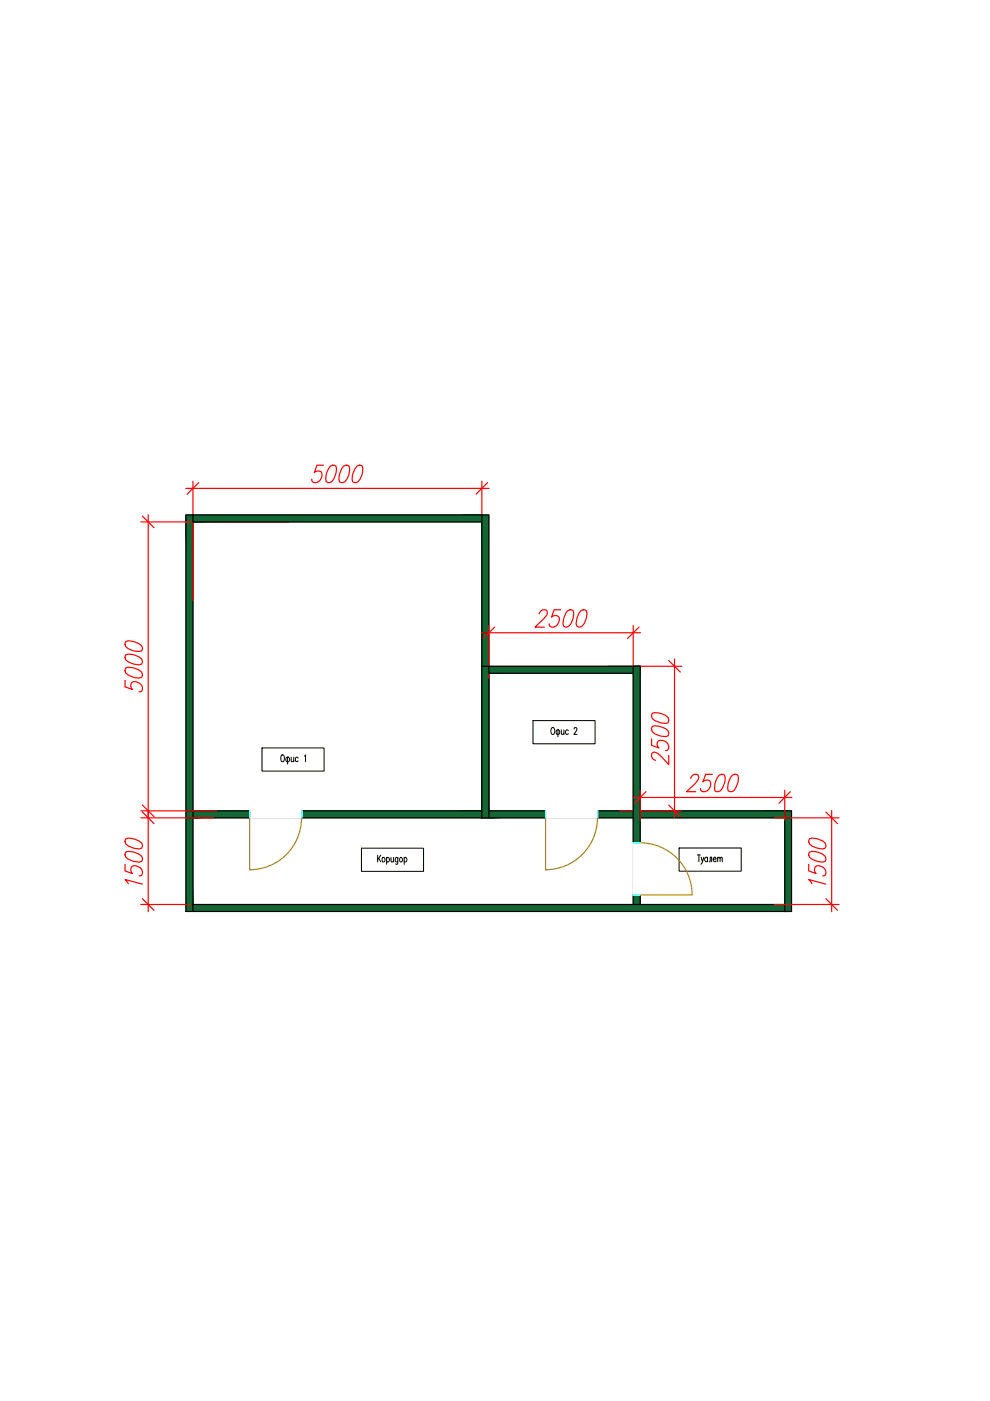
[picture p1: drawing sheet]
<svg xmlns="http://www.w3.org/2000/svg" width="210mm" height="297mm" viewBox="0 0 210 297" stroke-linecap="round" stroke-linejoin="round" font-family="sans-serif">
<!-- layer: 0 -->
<g fill="#136734" stroke="#136734" stroke-width=".21">
<path d="M40.9 171.9v1.5l61.3-1.5zM40.9 173.4l61.3-1.5v1.5z"/>
<path d="M39.4 109.2v84.1h1.5zM39.4 109.2h1.5v84.1z"/>
<path d="M40.9 109.2v1.5l61.3-1.5zM40.9 110.7l61.3-1.5v1.5z"/>
<path d="M102.2 109.2v64.2h1.4zM102.2 109.2h1.4v64.2z"/>
<path d="M103.6 171.9v1.5l63.3-1.5zM103.6 173.4l63.3-1.5v1.5z"/>
<path d="M102.2 141.3v32.1h1.4zM102.2 141.3h1.4v32.1z"/>
<path d="M103.6 141.3v1.4l32.1-1.4zM103.6 142.7l32.1-1.4v1.4z"/>
<path d="M134.3 141.3v50.5h1.4zM134.3 141.3h1.4v50.5z"/>
<path d="M40.9 191.8v1.5l126-1.5zM40.9 193.3l126-1.5v1.5z"/>
<path d="M166.4 171.9v21.4h1.4zM166.4 171.9h1.4v21.4z"/>
</g>
<path d="M39.4 109.2h1.5v84.1h-1.5zM40.9 109.2h61.3v1.5h-61.3zM102.2 109.2h1.4v64.2h-1.4zM102.2 141.3h1.4v32.1h-1.4zM103.6 141.3h32.1v1.4h-32.1zM134.3 141.3h1.4v50.5h-1.4zM40.9 171.9h61.3v1.5h-61.3zM103.6 171.9h63.3v1.5h-63.3zM166.4 171.9h1.4v21.4h-1.4zM40.9 191.8h126v1.5h-126z" fill="none" stroke="#000" stroke-width=".25"/>
<path d="M52.9 171.8h11.1v1.6h-11.1zM52.9 171.8h11.1M115.7 171.8h11v1.6h-11zM115.7 171.8h11M134.2 178.7h1.6v11h-1.6zM134.2 178.7v11" fill="none" stroke="#fff" stroke-width=".21"/>
<g fill="#fff" stroke="#fff" stroke-width=".21">
<path d="M52.9 173.4l11.1-1.6v1.6zM52.9 171.8v1.6l11.1-1.6z"/>
<path d="M115.7 173.4l11-1.6v1.6zM115.7 171.8v1.6l11-1.6z"/>
<path d="M134.2 178.7h1.6v11zM134.2 178.7v11h1.6z"/>
</g>
<!-- layer: Door -->
<path d="M52.9 173.4v11M63.9 173.5a11 11 0 0 1-11 10.9M115.7 173.4l-.1 11a11 11 0 0 0 11.1-10.9M135.8 178.7a11 11 0 0 1 10.9 11M135.7 189.7h11" fill="none" stroke="#b88a00" stroke-width=".25"/>
<path d="M52.9 171.9v1.5M64 171.9v1.5M115.7 171.9v1.5M126.7 171.9v1.5M134.3 178.7h1.4M134.3 189.7h1.4" fill="none" stroke="#0ff" stroke-width=".3"/>
<g fill="#fff" stroke="#fff" stroke-width=".21">
<path d="M55.6 158.6v4.9l13.1-4.9zM55.6 163.5l13.1-4.9v4.9z"/>
<path d="M113 152.8v4.9l13.2-4.9zM113 157.7l13.2-4.9v4.9z"/>
<path d="M76.6 179.8v4.9l13.2-4.9zM76.6 184.7l13.2-4.9v4.9z"/>
<path d="M144 179.8v4.9l13.2-4.9zM144 184.7l13.2-4.9v4.9z"/>
</g>
<g fill="none" stroke="#000" stroke-width=".21">
<path d="M55.6 158.6h13.1v4.9h-13.1zM113 152.8h13.2v4.9h-13.2zM117 154.3a.7 .7 0 0 1 .7 .5 .7 .7 0 0 1-.2 .7l-.2 .2a.8 .8 0 0 1-.6-.6 .8 .8 0 0 1 .3-.8zM118 154.8a.48 .48 0 0 1 .7 .3 .48 .48 0 0 1-.3 .6l-.4-.2zM118.3 154.7v1.5M119 154.7l.1 1h.3l.2-.3M119.6 154.7v1M120.5 154.9l-.1-.1a.46 .46 0 0 0-.6 .3 .46 .46 0 0 0 .4 .6l.3-.2M121.7 154.6a.31 .31 0 0 1 .4-.3 .31 .31 0 0 1 .2 .4l-.6 1h.7M59.7 160.1h.1a.79 .79 0 0 1 .4 1.2l-.2 .2a.79 .79 0 0 1-.4-1.2zM60.8 160.6a.48 .48 0 0 1 .6 .3 .48 .48 0 0 1-.3 .6h-.3l-.2-.2zM61 160.5v1.5"/>
<path d="M61.7 160.5l.1 1h.2l.3-.3M62.3 160.5v1M63.2 160.7l-.1-.1a.46 .46 0 0 0-.5 .3 .46 .46 0 0 0 .2 .6l.4-.2M64.5 160.3l.3-.2v1.4M76.6 179.8h13.2v4.9h-13.2zM144 179.8h13.2v4.9h-13.2zM80.1 181.3v1.5M80.3 181.9l.4 .9M80.7 181.3l-.6 1M81.2 181.8a.47 .47 0 0 1 .4 .5 .47 .47 0 0 1-.5 .4l-.1-.5zM82 182l.1-.1a.46 .46 0 0 1 .5 .3 .46 .46 0 0 1-.3 .6l-.3-.3M82 181.8v1.5"/>
<path d="M82.9 181.8v.9l.3 .1 .3-.3M83.5 181.8v1M84.3 182v-.1a.46 .46 0 0 0-.6 .3 .46 .46 0 0 0 .3 .6l.3-.3M84.3 181.8v1.3l-.1 .2-.3-.1M84.9 181.8a.47 .47 0 0 1 .5 .5 .47 .47 0 0 1-.5 .4l-.2-.5zM85.7 182l.1-.1a.46 .46 0 0 1 .5 .3 .46 .46 0 0 1-.3 .6l-.3-.3M85.7 181.8v1.5M147.8 181.3h.7M148.2 181.3v1.4M148.6 181.7l.3 1 .3-1M148.9 182.7l-.3 .5M150 181.9l-.1-.1a.46 .46 0 0 0-.5 .3 .46 .46 0 0 0 .2 .6h.3l.1-.2"/>
<path d="M150 181.7v1M150.3 182.7h.3v-1h.3v1M151.2 182.2h.6l-.1-.4a.46 .46 0 0 0-.5 .3 .46 .46 0 0 0 .3 .6l.3-.2M152.2 182l.2-.3 .2 .1 .1 .9M152.2 181.7v1M152.7 182l.2-.3 .2 .1v.9"/>
</g>
<g fill="none" stroke="#f00" stroke-width=".25">
<path d="M68.6 98.6h-1.4l-.6 1.6a.98 .98 0 0 1 1.7 .2 1.49 1.49 0 0 1-.5 1.5 1.49 1.49 0 0 1-1.5 .3l-.2-.6M70.1 98.8l.4-.2 .7 .2a3.8 3.8 0 0 1-.9 3.4l-.4 .1-.7-.1a3.8 3.8 0 0 1 .9-3.4zM72.9 98.8l.4-.2 .7 .2a3.8 3.8 0 0 1-.9 3.4l-.4 .1-.7-.1a3.8 3.8 0 0 1 .9-3.4zM75.7 98.8l.5-.2 .6 .2a3.8 3.8 0 0 1-.9 3.4l-.4 .1-.7-.1a3.7 3.7 0 0 1 .9-3.4zM29.9 110.7h31.5M31.4 109.1v84.2M39.4 103.5h64.3M40.9 102v25.2M102.2 102v40.7M26.7 138.8a3.8 3.8 0 0 1 3.3 .9l.2 .5-.2 .6a3.7 3.7 0 0 1-3.3-.9l-.2-.5zM26.7 136a3.8 3.8 0 0 1 3.3 .9l.2 .5-.2 .6a3.7 3.7 0 0 1-3.3-.9l-.2-.4zM102.1 134.2h33.7"/>
<path d="M103.6 132.6v11.2M114.3 130.1l.1-.1a.95 .95 0 0 1 1.6-.4 1.49 1.49 0 0 1-.7 1.6l-1.9 1.8h2M118.9 129.3h-1.4l-.6 1.6a.93 .93 0 0 1 1.3-.3 .93 .93 0 0 1 .3 1.3 1.14 1.14 0 0 1-.8 1 1.14 1.14 0 0 1-1.2-.3l-.1-.4M120.4 129.5l.5-.2 .6 .2a3.7 3.7 0 0 1-.9 3.3l-.4 .2-.7-.2a3.7 3.7 0 0 1 .9-3.3zM123.2 129.5l.5-.2 .6 .2a3.7 3.7 0 0 1-.9 3.3l-.4 .2-.7-.2a3.7 3.7 0 0 1 .9-3.3zM134.3 132.6v10.1M143 139.7v33.7M26.5 144.2v1.4l1.6 .6a.93 .93 0 0 1-.2-1.3 .93 .93 0 0 1 1.2-.2 1.14 1.14 0 0 1 1 .7 1.14 1.14 0 0 1-.3 1.2l-.3 .1M26.7 141.6a3.8 3.8 0 0 1 3.3 .9l.2 .5-.2 .6a3.4 3.4 0 0 1-3.3-.9l-.2-.5zM129 141.3h15.5M138.1 156.6v1.4l1.6 .6a.93 .93 0 0 1 .2-1.6 1.48 1.48 0 0 1 1.7 2l-.5 .1M138.3 154a3.7 3.7 0 0 1 3.3 .9l.2 .5-.2 .6a3.7 3.7 0 0 1-3.3-.8l-.2-.5z"/>
<path d="M138.3 151.2a3.7 3.7 0 0 1 3.3 .9l.2 .5-.2 .6a3.7 3.7 0 0 1-3.3-.8l-.2-.5zM26.7 177.8a3.8 3.8 0 0 1 3.3 .9l.2 .5-.2 .6a3.7 3.7 0 0 1-3.3-.9l-.2-.4zM29.9 171.9h16M29.9 173.4h15.4M131.5 171.9h13M134.2 169.1h33.7M135.7 167.6v6.3M141.8 160.1v2l-1.7-1.9a1.48 1.48 0 0 0-1.8-.6 1.04 1.04 0 0 0 .7 1.6M146.4 165.1l.1-.2a1.02 1.02 0 0 1 1.5-.6 1.04 1.04 0 0 1-.2 1.3l-2.2 2.3h1.9M151 164.2h-1.4l-.6 1.6a.93 .93 0 0 1 1.3-.3 .93 .93 0 0 1 .3 1.3 1.2 1.2 0 0 1-.8 1 1.2 1.2 0 0 1-1.2-.3l-.1-.3M152.5 164.3l.5-.1 .6 .1a3.4 3.4 0 0 1-.9 3.4l-.5 .2-.6-.2a3.8 3.8 0 0 1 .9-3.4zM155.3 164.3l.5-.1 .6 .1a3.7 3.7 0 0 1-.9 3.4l-.4 .2-.7-.2a3.8 3.8 0 0 1 .9-3.4z"/>
<path d="M164.1 173.4h13.8M166.4 167.6v6.3M171.6 177.8a3.7 3.7 0 0 1 3.3 .9l.2 .5-.2 .6a3.7 3.7 0 0 1-3.3-.9l-.1-.4zM176.3 171.8v21.5M26.5 183.3v1.4l1.6 .5a.93 .93 0 0 1-.2-1.3 .93 .93 0 0 1 1.2-.2 1.14 1.14 0 0 1 1 .8 1.14 1.14 0 0 1-.3 1.2h-.3M26.7 180.6a3.8 3.8 0 0 1 3.3 .9l.2 .5-.2 .6a3.7 3.7 0 0 1-3.3-.9l-.2-.4zM27.2 187.4l-.7-.9 3.7 1M29.9 191.8h10.5M164.1 191.8h13.8M171.5 183.3v1.4l1.5 .5a.93 .93 0 0 1-.2-1.3 .93 .93 0 0 1 1.3-.2 1.17 1.17 0 0 1 .9 .8 1.17 1.17 0 0 1-.2 1.2h-.4M171.6 180.6a3.7 3.7 0 0 1 3.3 .9l.2 .5-.2 .6a3.7 3.7 0 0 1-3.3-.9l-.1-.4zM172.1 187.4l-.6-.9 3.6 1"/>
</g>
<!-- layer: 0 -->
<g fill="none" stroke="#f00" stroke-width=".25">
<path d="M30.2 109.4l2.5 2.5M42.1 102.3l-2.4 2.5M103.4 102.3l-2.5 2.5M104.9 133l-2.5 2.4M135.5 133l-2.5 2.4M141.8 140l2.4 2.5M30.2 170.7l2.5 2.4M30.2 172.2l2.5 2.4M137 167.9l-2.5 2.4M141.8 170.7l2.4 2.4M167.6 167.9l-2.4 2.4M175.1 172.2l2.5 2.4"/>
<path d="M30.2 190.5l2.5 2.5M175.1 190.5l2.5 2.5"/>
</g>
</svg>
